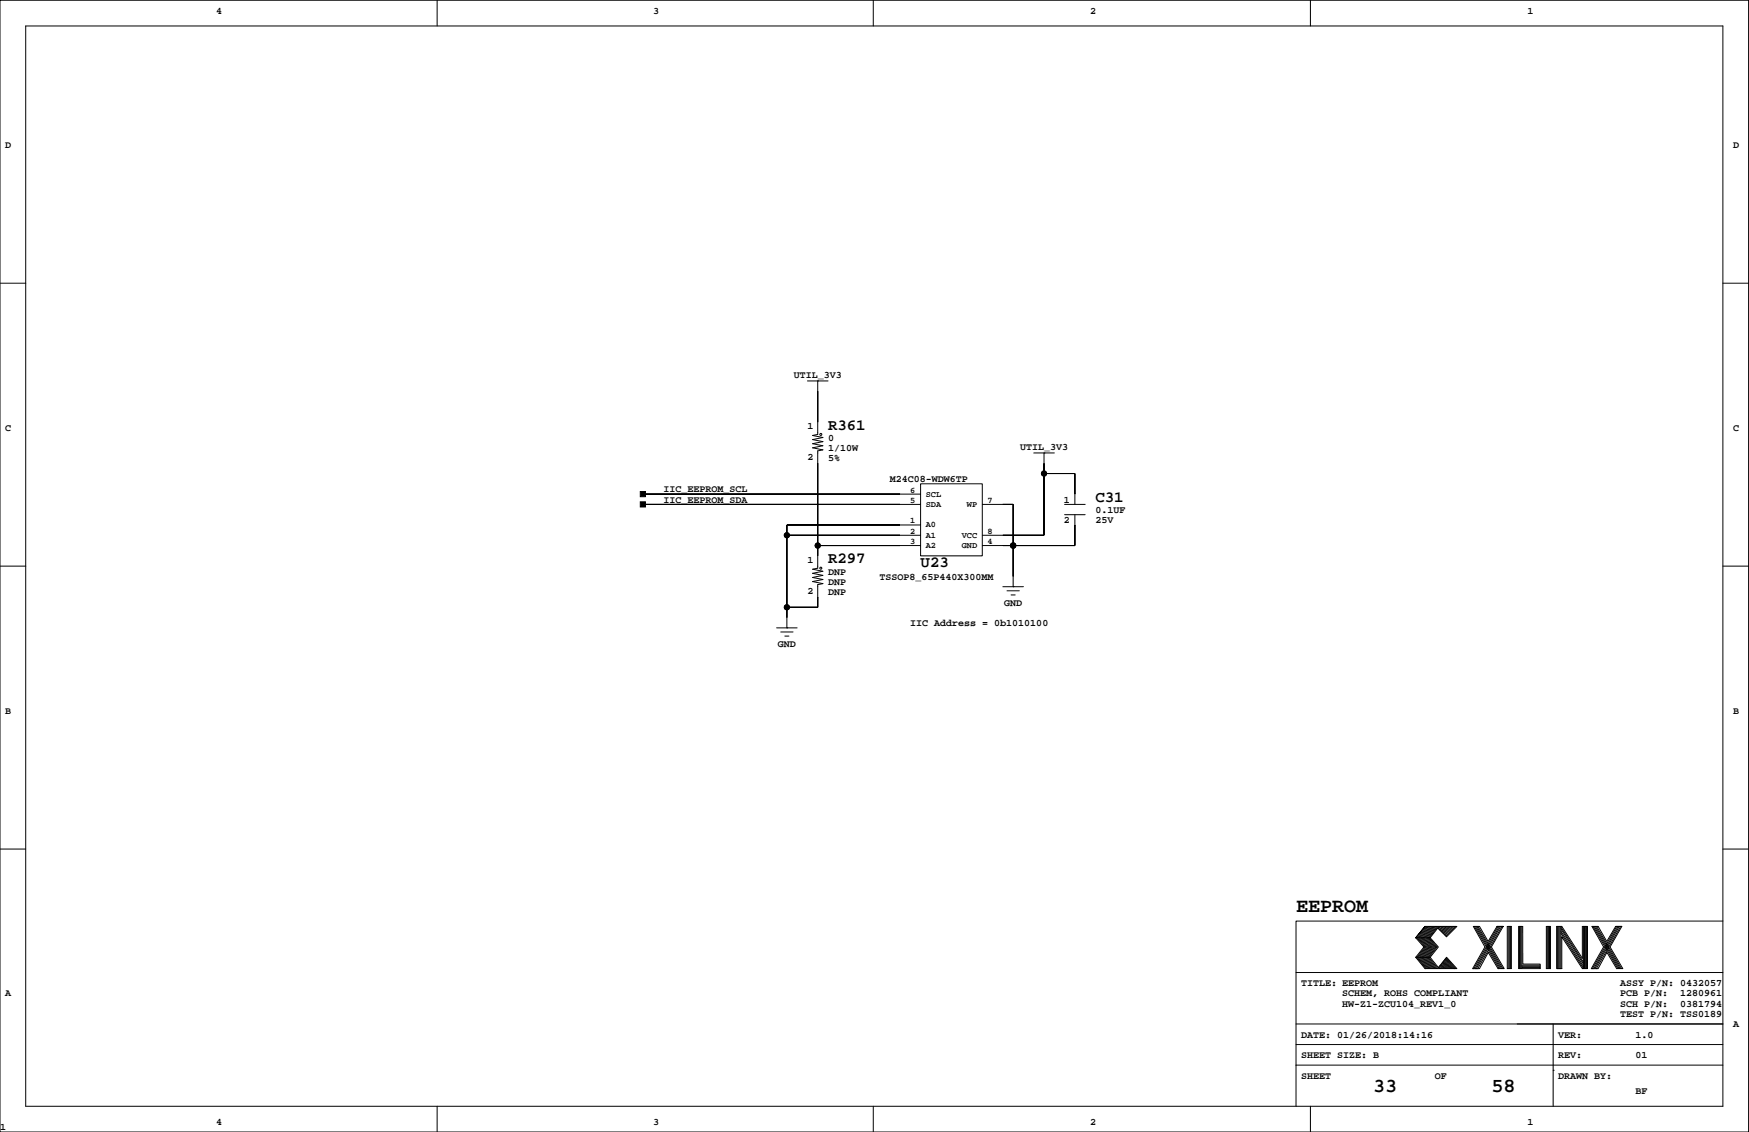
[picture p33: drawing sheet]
<svg xmlns="http://www.w3.org/2000/svg" width="432mm" height="279mm" viewBox="0 0 432 279" stroke-linecap="round" stroke-linejoin="round" font-family="sans-serif">
<defs><g id="words">
<g font-size="4.9">
<text x="320" y="225.2">EEPROM</text>
<text x="339" y="269.6">33</text>
<text x="368.2" y="269.6">58</text>
</g>
<g font-size="3.9">
<text x="204.4" y="106">R361</text>
<text x="270.4" y="123.8">C31</text>
<text x="204.4" y="139">R297</text>
<text x="227.3" y="140.1">U23</text>
</g>
<g font-size="2.5">
<text x="53.3" y="3.4">4</text>
<text x="161.3" y="3.4">3</text>
<text x="269.2" y="3.4">2</text>
<text x="377.1" y="3.4">1</text>
<text x="1.3" y="36.4">D</text>
<text x="427.9" y="36.4">D</text>
<text x="196" y="93.3">UTIL_3V3</text>
<text x="1.3" y="106.3">C</text>
<text x="199.3" y="105.9">1</text>
<text x="427.9" y="106.3">C</text>
<text x="199.3" y="113.5">2</text>
<text x="204.4" y="108.8">0</text>
<text x="204.4" y="113.9">5%</text>
<text x="204.4" y="111.4">1/10W</text>
<text x="251.8" y="111.1">UTIL_3V3</text>
<text x="219.7" y="119">M24C08-WDW6TP</text>
<text x="163.8" y="124.1">IIC_EEPROM_SDA</text>
<text x="163.8" y="121.5">IIC_EEPROM_SCL</text>
<text x="262.6" y="124.1">1</text>
<text x="262.6" y="129.1">2</text>
<text x="270.4" y="129.1">25V</text>
<text x="270.4" y="126.6">0.1UF</text>
<text x="199.3" y="138.9">1</text>
<text x="204.4" y="141.8">DNP</text>
<text x="217.1" y="143.1">TSSOP8_65P440X300MM</text>
<text x="199.3" y="146.5">2</text>
<text x="204.4" y="146.9">DNP</text>
<text x="204.4" y="144.4">DNP</text>
<text x="247.9" y="149.4">GND</text>
<text x="224.7" y="154.5">IIC Address = 0b1010100</text>
<text x="192" y="159.6">GND</text>
<text x="1.3" y="176.1">B</text>
<text x="427.9" y="176.1">B</text>
<text x="1.3" y="245.9">A</text>
<text x="321.2" y="243.4">TITLE: EEPROM</text>
<text x="331.4" y="245.9">SCHEM, ROHS COMPLIANT</text>
<text x="400" y="245.9">PCB P/N:</text>
<text x="400" y="243.4">ASSY P/N: 0432057</text>
<text x="414.8" y="245.9">1280961</text>
<text x="331.4" y="248.5">HW-Z1-ZCU104_REV1_0</text>
<text x="400" y="251">TEST P/N: TSS0189</text>
<text x="400" y="248.5">SCH P/N:</text>
<text x="414.8" y="248.5">0381794</text>
<text x="321.2" y="256.1">DATE: 01/26/2018:14:16</text>
<text x="384.7" y="256.1">VER:</text>
<text x="403.8" y="256.1">1.0</text>
<text x="427.9" y="253.6">A</text>
<text x="321.2" y="261.2">SHEET SIZE: B</text>
<text x="384.7" y="261.2">REV:</text>
<text x="403.8" y="261.2">01</text>
<text x="321.2" y="266.3">SHEET</text>
<text x="354.2" y="266.3">OF</text>
<text x="384.7" y="266.3">DRAWN BY:</text>
<text x="403.8" y="270.1">BF</text>
<text x="0" y="279">1</text>
<text x="53.3" y="277.7">4</text>
<text x="161.3" y="277.7">3</text>
<text x="269.2" y="277.7">2</text>
<text x="377.1" y="277.7">1</text>
</g>
<g font-size="2.1">
<text x="224.7" y="124.1">5</text>
<text x="224.7" y="121.6">6</text>
<text x="228.5" y="122.6">SCL</text>
<text x="228.5" y="125.1">SDA</text>
<text x="238.7" y="125.1">WP</text>
<text x="243.8" y="124.1">7</text>
<text x="224.7" y="131.7">2</text>
<text x="224.7" y="129.2">1</text>
<text x="228.5" y="130.2">A0</text>
<text x="243.8" y="131.7">8</text>
<text x="224.7" y="134.3">3</text>
<text x="228.5" y="132.7">A1</text>
<text x="228.5" y="135.2">A2</text>
<text x="237.4" y="132.7">VCC</text>
<text x="237.4" y="135.2">GND</text>
<text x="243.8" y="134.3">4</text>
</g>
</g></defs>
<g fill="none" stroke="#000" stroke-width=".25">
<path d="M0 .1h431.7v279.3h-431.7zM6.3 6.4h419.1v266.7h-419.1zM107.9 .1v6.3M215.6 .1v6.3M323.5 .1v6.3M0 69.9h6.3M425.4 69.9h6.3M199.3 94h5.1M201.9 94h.1M201.9 94v13.2l-1.3 .3 2.6 .5-2.6 .5 2.6 .5-2.6 .5 2.6 .5-2.6 .5 2.6 .5-1.3 .3v28.9l-1.3 .3 2.6 .5-2.6 .5 2.6 .5-2.6 .5 2.6 .5-2.6 .5 2.6 .5-1.3 .3v5.6h-7.6M227.3 119.4h15.2v17.8h-15.2zM255.2 111.8h5.1"/>
<path d="M257.8 111.8h.1M257.8 116.9h7.6v7.6M257.8 111.8v20.3h-15.3M0 139.7h6.3M158.7 124.5h68.6M158.7 122h68.6M194.3 132.1h33M201.9 134.7h25.4M227.3 129.6h-33v25.4M242.5 124.5h7.6v20.3M250.1 134.7h.1M262.8 127h5.1"/>
<path d="M262.8 124.5h5.1M265.4 127v7.7h-22.9M425.4 139.7h6.3M191.7 155h5.1M192.7 156h3.1M193.8 157h1M194.3 155h.1M247.6 144.8h5.1M248.6 145.8h3.1M249.6 146.8h1M250.1 144.8h.1M0 209.6h6.3"/>
<path d="M425.4 209.6h6.3M349.5 236.3h3.6M349.9 231.5l1.9 2.2-2 2.6 2.2 2.8M350.1 236.3l2.2 2.8M350.2 231.5l1.9 2.3-2 2.5M350.4 236.3l2.2 2.8M350.5 231.5l1.9 2.3-2 2.5M350.6 236.3l2.3 2.7M350.8 231.5l1.9 2.3-2 2.5M351 236.3l2.2 2.8M351.1 231.5l1.9 2.3-2 2.5M351.3 236.3l2.2 2.8"/>
<path d="M351.4 231.5l1.9 2.3-2 2.5M351.6 236.3l2.2 2.8M351.7 231.5l1.9 2.2M351.8 228.7l-2.3 2.8 2.3-2.8h7.9l-2.6 2.5-2.1-2.1-1.9 2.4 2 2.2-2 2.6 2 2.5 2-2.5 2.6 2.8h-7.9l-2.3-2.8M351.9 236.3l2.2 2.8M352 231.5l1.9 2.2M352.1 228.7l-2.2 2.7M352.2 236.3l2.2 2.8M352.3 231.5l1.9 2.3-2 2.5M352.4 228.7l-2.2 2.7M352.5 236.3l2.2 2.8M352.6 231.5l1.9 2.2"/>
<path d="M352.7 228.7l-2.2 2.7M352.8 236.3l2.2 2.8M352.8 231.5l2 2.2M353 228.7l-2.2 2.7M353.1 231.5h-3.6l2.1 2.2-2.1 2.6M353.2 228.7l-2.1 2.7M353.6 233.8l-2 2.5M353.6 228.7l-2.2 2.7M353.8 228.7l-2.1 2.7M353.9 233.8l-1.9 2.4M354.1 228.7l-2.1 2.7M354.4 228.7l-2.1 2.7"/>
<path d="M354.5 233.8l-2 2.5M354.7 228.7l-2.1 2.7M354.8 233.8l-2 2.5M355 228.7l-2.1 2.7M355.2 238.8l.2 .3M355.3 238.6l.4 .5M355.4 228.7l-.4 .4M355.4 238.4l.6 .7M355.6 238.3l.7 .8M355.7 238.1l.9 1M355.7 228.7l-.5 .5M355.9 237.9l1 1.2"/>
<path d="M356 237.8l1.2 1.3M356.1 228.7l-.8 .7M356.1 237.6l1.4 1.4M356.3 237.4l1.5 1.7M356.4 237.2l1.6 1.9M356.5 228.7l-1 .9M356.5 237.1l1.8 2M356.7 236.9l1.9 2.2M356.8 236.7l2.1 2.4M356.8 228.7l-1.1 1.1M356.9 236.6l2.3 2.5M357.1 236.5l2.3 2.6"/>
<path d="M357.2 228.7l-1.3 1.2M357.5 228.7l-1.4 1.4M357.8 228.7l-1.6 1.6M358.2 228.7l-1.8 1.7M358.5 228.7l-1.9 1.9M359 228.7l-2.2 2.1M359.3 228.7l-2.3 2.3M364 228.7l6.1 10.4M364.3 228.7l6.1 10.4M364.6 228.7l6.1 10.4M364.9 228.7l6.1 10.4M367.4 232.3l-2.1-3.6h-1.6l2.9 5-3 5.4h1.7l2.1-4 2.4 4h1.6l-3.2-5.4"/>
<path d="M369.6 228.7l-2.2 3.6M369.8 228.7l-5.9 10.4M370.2 228.7l-6 10.4M370.5 228.7l-6 10.4M370.8 228.7l-6 10.4M371.1 228.7h-1.5h1.5l-2.9 5M372.1 228.7h1v10.4h-1zM372.4 228.7v10.4M372.6 228.7v10.4M372.9 228.7v10.4M374.9 228.7h1v9.3h4.3v1.1h-5.3zM375.1 228.7v10.4"/>
<path d="M375.4 228.7v10.4M375.7 228.7v10.4M375.7 238.2h4.5M375.7 238.5h4.5M375.7 238.8h4.5M381.8 228.7h1v10.4h-1zM382 228.7v10.4M382.3 228.7v10.4M382.5 228.7v10.4M384.3 228.7h1.3l5.1 7.8v-7.8h1.2v10.4h-1.2l-5.1-7.9v7.9h-1.3zM384.5 228.7v10.4M384.8 228.7v10.4"/>
<path d="M385.1 228.7v10.4M385.3 228.7v10.4M385.3 230.3l5.6 8.7M385.3 229.8l5.6 8.7M385.3 229.2l5.6 8.7M385.3 228.8l5.6 8.7M390.9 228.7v10.4M391.2 228.7v10.4M391.5 228.7v10.4M391.7 228.6v10.4M393.3 228.7l6.1 10.4M393.6 228.7l6.1 10.4"/>
<path d="M393.9 228.7l6.1 10.4M394.2 228.7l6.1 10.4M396.7 232.3l-2.1-3.6h-1.6l2.9 5-3 5.4M397.5 233.7l3.2 5.4h-1.6l-2.4-4-2.2 4h-1.6M398.9 228.7l-2.2 3.6M399.1 228.7l-6 10.4M399.4 228.7l-5.9 10.4M399.7 228.7l-5.9 10.4M400.1 228.7l-6 10.4M400.4 228.7h-1.5h1.5l-2.9 5M425.4 227.3h-105.4v35.6M320 257.8h105.4"/>
<path d="M320 252.7h105.4M320 240h105.4M383.5 252.7v20.4M107.9 273.1v6.3M215.6 273.1v6.3M320 262.9v10.2M320 262.9h105.4M323.5 273.1v6.3M383.5 264.2h.1"/>
<circle cx="202.6" cy="107.2" r=".25"/>
<circle cx="257.8" cy="116.9" r=".63"/>
<circle cx="194.3" cy="132.1" r=".63"/>
<circle cx="201.9" cy="134.7" r=".63"/>
<circle cx="250.1" cy="134.7" r=".63"/>
<circle cx="194.3" cy="149.9" r=".63"/>
<circle cx="202.6" cy="140.2" r=".25"/>
</g>
<g fill="#000" stroke="#000" stroke-width=".25">
<path d="M201.9 96.6v7.6z" fill-rule="evenodd"/>
<path d="M201.9 114.3v20.4z" fill-rule="evenodd"/>
<path d="M257.8 114.3v2.6z" fill-rule="evenodd"/>
<path d="M257.8 116.9v15.2z" fill-rule="evenodd"/>
<path d="M265.4 116.9v5.1z" fill-rule="evenodd"/>
<path d="M257.8 116.9h7.6z" fill-rule="evenodd"/>
<path d="M158.1 123.9h1.2v1.2h-1.2z" fill-rule="evenodd"/>
<path d="M158.1 121.3h1.2v1.3h-1.2z" fill-rule="evenodd"/>
<path d="M194.3 129.6v2.5z" fill-rule="evenodd"/>
<path d="M194.3 132.1v17.8z" fill-rule="evenodd"/>
<path d="M201.9 134.7v2.5z" fill-rule="evenodd"/>
<path d="M194.3 132.1h27.9z" fill-rule="evenodd"/>
<path d="M194.3 129.6h27.9z" fill-rule="evenodd"/>
<path d="M201.9 134.7h20.3z" fill-rule="evenodd"/>
<path d="M158.7 124.5h63.5z" fill-rule="evenodd"/>
<path d="M158.7 122h63.5z" fill-rule="evenodd"/>
<path d="M247.6 124.5h2.5z" fill-rule="evenodd"/>
<path d="M250.1 124.5v10.2z" fill-rule="evenodd"/>
<path d="M247.6 134.7h2.5z" fill-rule="evenodd"/>
<path d="M250.1 134.7v7.6z" fill-rule="evenodd"/>
<path d="M247.6 132.1h10.2z" fill-rule="evenodd"/>
<path d="M250.1 134.7h15.3z" fill-rule="evenodd"/>
<path d="M265.4 129.6v5.1z" fill-rule="evenodd"/>
<path d="M194.3 149.9v2.5z" fill-rule="evenodd"/>
<path d="M194.3 149.9h7.6z" fill-rule="evenodd"/>
<path d="M201.9 147.3v2.6z" fill-rule="evenodd"/>
<circle cx="257.8" cy="116.9" r=".63"/>
<circle cx="194.3" cy="132.1" r=".63"/>
<circle cx="201.9" cy="134.7" r=".63"/>
<circle cx="250.1" cy="134.7" r=".63"/>
<circle cx="194.3" cy="149.9" r=".63"/>
</g>
<use href="#words"/>
</svg>
